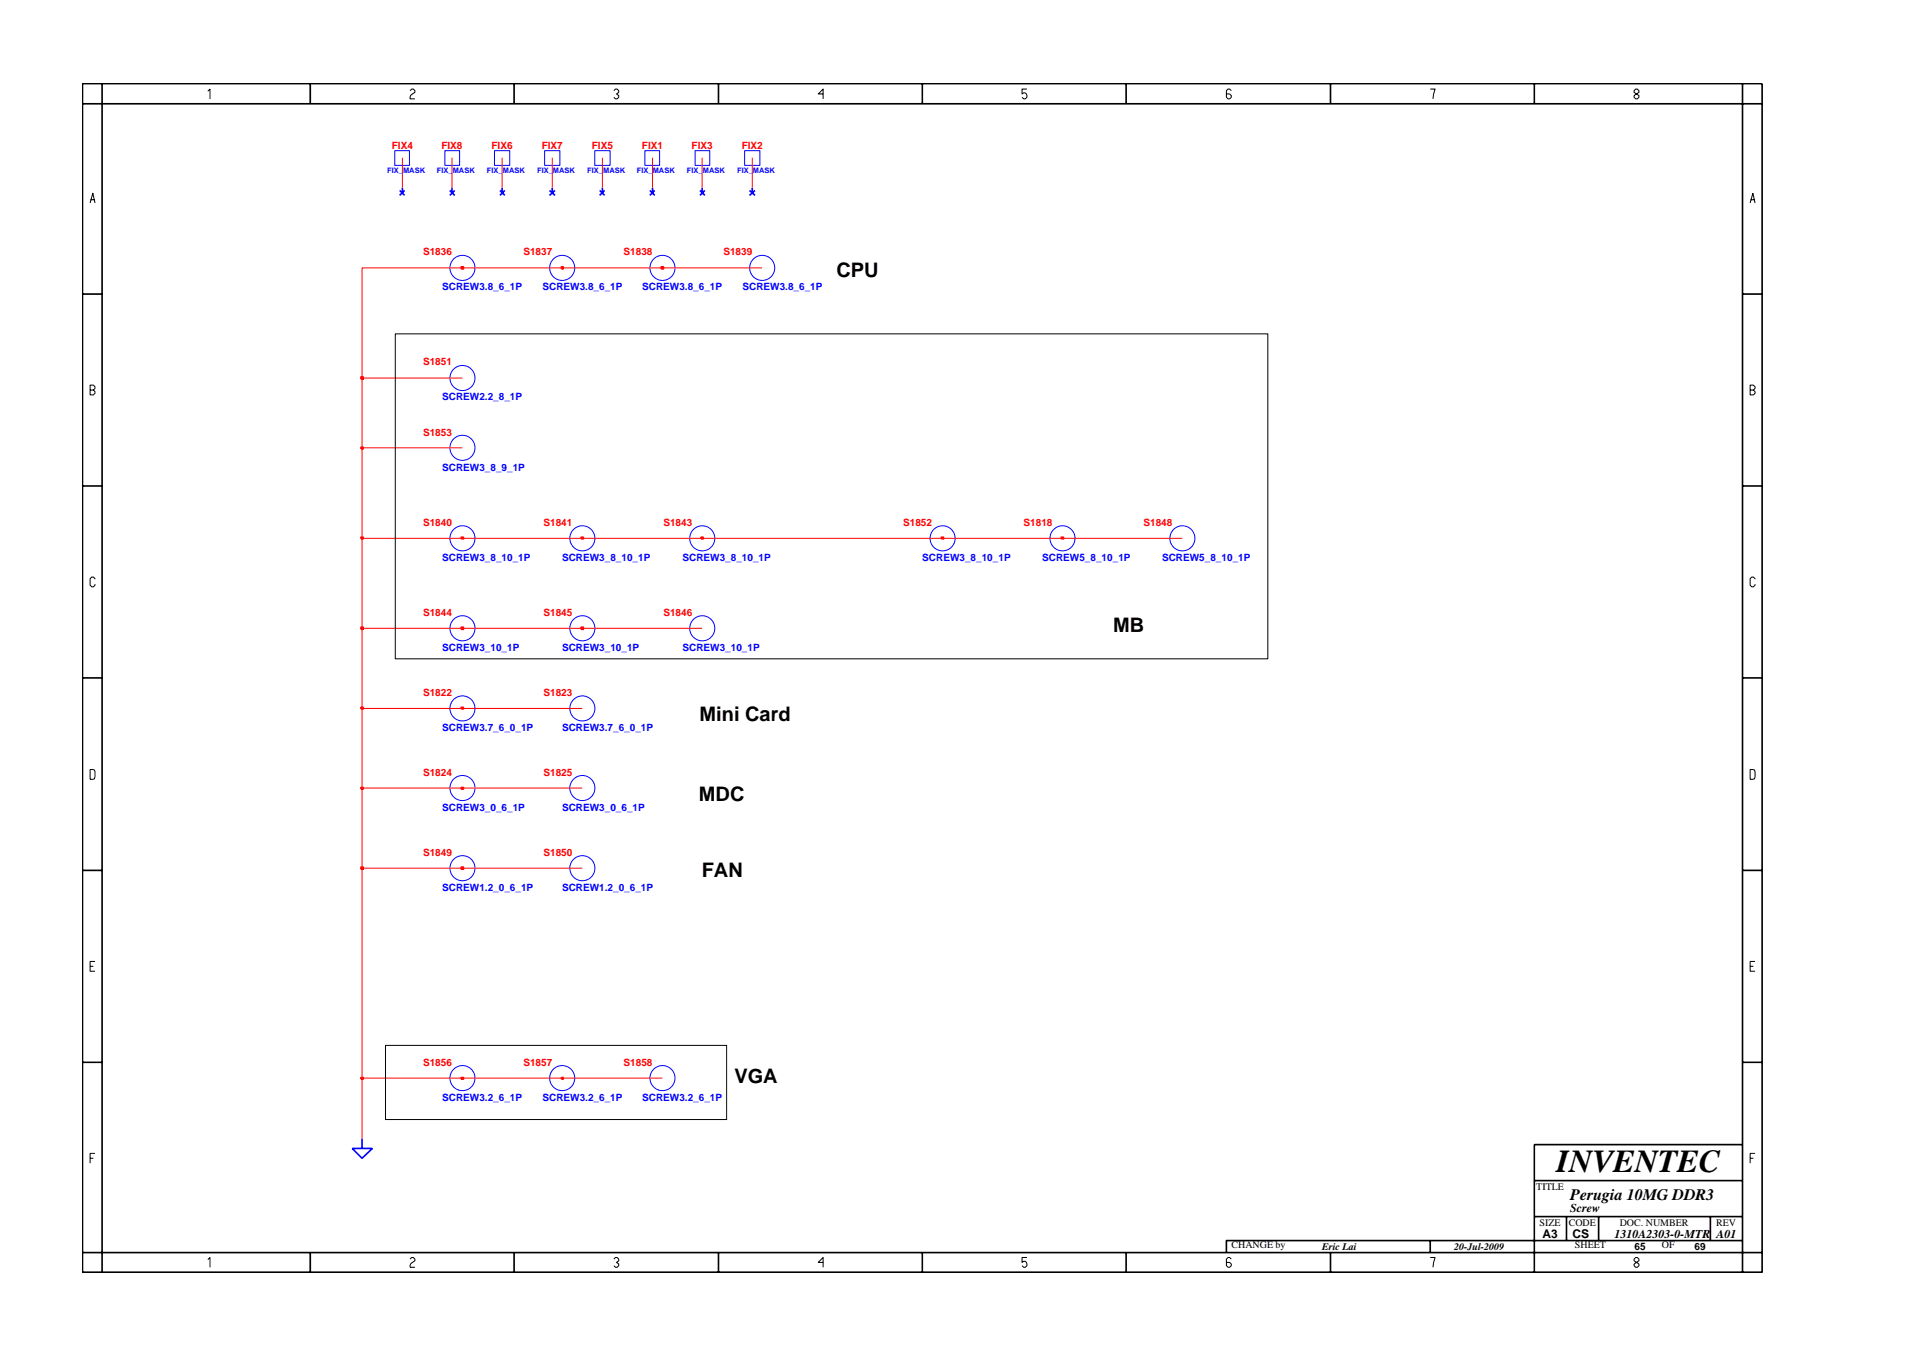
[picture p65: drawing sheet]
<svg xmlns="http://www.w3.org/2000/svg" width="297mm" height="210mm" viewBox="0 0 297 210" stroke-linecap="round" stroke-linejoin="round" font-family="sans-serif">
<defs><g id="words">
<text font-size="5" x="241.8" y="182">INVENTEC</text>
<g font-size="3.1">
<text x="129.9" y="43.1">CPU</text>
<text x="173" y="98.2">MB</text>
<text x="108.7" y="111.9">Mini Card</text>
<text x="108.6" y="124.5">MDC</text>
<text x="109" y="136.1">FAN</text>
<text x="114.1" y="168.2">VGA</text>
</g>
<text font-size="2.5" x="244" y="186.3">Perugia 10MG DDR3</text>
<g font-size="1.9">
<text x="244" y="188.2">Screw</text>
<text x="239.6" y="192.2">A3</text>
<text x="244.3" y="192.3">CS</text>
<text x="250.8" y="192.2">1310A2303-0-MTR A01</text>
</g>
<g font-size="1.6" fill="#f00">
<text x="60.9" y="23.1">FIX4</text>
<text x="68.6" y="23.1">FIX8</text>
<text x="76.4" y="23.1">FIX6</text>
<text x="84.2" y="23.1">FIX7</text>
<text x="91.9" y="23.1">FIX5</text>
<text x="99.7" y="23.1">FIX1</text>
<text x="107.4" y="23.1">FIX3</text>
<text x="115.2" y="23.1">FIX2</text>
<text x="65.7" y="39.7">S1836</text>
<text x="81.3" y="39.7">S1837</text>
<text x="96.9" y="39.7">S1838</text>
<text x="112.4" y="39.7">S1839</text>
<text x="65.7" y="56.8">S1851</text>
<text x="65.7" y="67.7">S1853</text>
<text x="65.7" y="81.6">S1840</text>
<text x="84.4" y="81.6">S1841</text>
<text x="103.1" y="81.6">S1843</text>
<text x="140.3" y="81.6">S1852</text>
<text x="159" y="81.6">S1818</text>
<text x="177.7" y="81.6">S1848</text>
<text x="65.7" y="95.6">S1844</text>
<text x="84.4" y="95.6">S1845</text>
<text x="103.1" y="95.6">S1846</text>
<text x="65.7" y="108.1">S1822</text>
<text x="84.4" y="108.1">S1823</text>
<text x="65.7" y="120.4">S1824</text>
<text x="84.4" y="120.4">S1825</text>
<text x="65.7" y="132.9">S1849</text>
<text x="84.4" y="132.9">S1850</text>
<text x="65.7" y="165.6">S1856</text>
<text x="81.3" y="165.6">S1857</text>
<text x="96.9" y="165.6">S1858</text>
</g>
<g font-size="1.6" fill="#00f">
<text x="68.7" y="45.1">SCREW3.8_6_1P</text>
<text x="84.3" y="45.1">SCREW3.8_6_1P</text>
<text x="99.8" y="45.1">SCREW3.8_6_1P</text>
<text x="115.3" y="45.1">SCREW3.8_6_1P</text>
<text x="68.7" y="62.2">SCREW2.2_8_1P</text>
<text x="68.7" y="73.1">SCREW3_8_9_1P</text>
<text x="68.7" y="87.1">SCREW3_8_10_1P</text>
<text x="87.3" y="87.1">SCREW3_8_10_1P</text>
<text x="106" y="87.1">SCREW3_8_10_1P</text>
<text x="143.3" y="87.1">SCREW3_8_10_1P</text>
<text x="161.9" y="87.1">SCREW5_8_10_1P</text>
<text x="180.5" y="87.1">SCREW5_8_10_1P</text>
<text x="68.7" y="101">SCREW3_10_1P</text>
<text x="87.3" y="101">SCREW3_10_1P</text>
<text x="106" y="101">SCREW3_10_1P</text>
<text x="68.7" y="113.5">SCREW3.7_6_0_1P</text>
<text x="87.3" y="113.5">SCREW3.7_6_0_1P</text>
<text x="68.7" y="125.9">SCREW3_0_6_1P</text>
<text x="87.3" y="125.9">SCREW3_0_6_1P</text>
<text x="68.7" y="138.3">SCREW1.2_0_6_1P</text>
<text x="87.3" y="138.3">SCREW1.2_0_6_1P</text>
<text x="68.7" y="171">SCREW3.2_6_1P</text>
<text x="84.3" y="171">SCREW3.2_6_1P</text>
<text x="99.8" y="171">SCREW3.2_6_1P</text>
</g>
<g font-size="1.6">
<text x="238.7" y="184.8">TITLE</text>
<text x="239.2" y="190.4">SIZE</text>
<text x="243.7" y="190.4">CODE</text>
<text x="251.6" y="190.4">DOC. NUMBER</text>
<text x="266.6" y="190.4">REV</text>
<text x="191.3" y="193.9">CHANGE by</text>
<text x="205.4" y="194.1">Eric Lai</text>
<text x="225.9" y="194.1">20-Jul-2009</text>
<text x="244.7" y="193.9">SHEET</text>
<text x="253.9" y="194.1">65</text>
<text x="258.2" y="193.9">OF</text>
<text x="263.3" y="194.1">69</text>
</g>
<g font-size="1.2" fill="#00f">
<text x="60.2" y="26.9">FIX_MASK</text>
<text x="67.9" y="26.9">FIX_MASK</text>
<text x="75.7" y="26.9">FIX_MASK</text>
<text x="83.4" y="26.9">FIX_MASK</text>
<text x="91.2" y="26.9">FIX_MASK</text>
<text x="98.9" y="26.9">FIX_MASK</text>
<text x="106.7" y="26.9">FIX_MASK</text>
<text x="114.5" y="26.9">FIX_MASK</text>
</g>
</g></defs>
<g fill="none" stroke="#00f" stroke-width=".16">
<path d="M61.3 23.4h2.3v2.3h-2.3zM69.1 23.4h2.3v2.3h-2.3zM76.8 23.4h2.4v2.3h-2.4zM84.6 23.4h2.4v2.3h-2.4zM92.4 23.4h2.4v2.3h-2.4zM100.2 23.4h2.3v2.3h-2.3zM108 23.4h2.3v2.3h-2.3zM115.7 23.4h2.4v2.3h-2.4z"/>
<circle cx="71.8" cy="41.6" r="1.95"/>
<circle cx="71.8" cy="58.7" r="1.95"/>
<circle cx="87.3" cy="41.6" r="1.95"/>
<circle cx="102.9" cy="41.6" r="1.95"/>
<circle cx="118.4" cy="41.6" r="1.95"/>
<circle cx="71.8" cy="69.5" r="1.95"/>
<circle cx="71.8" cy="83.6" r="1.95"/>
<circle cx="71.8" cy="97.6" r="1.95"/>
<circle cx="90.5" cy="83.6" r="1.95"/>
<circle cx="90.5" cy="97.6" r="1.95"/>
<circle cx="109.1" cy="97.6" r="1.95"/>
<circle cx="109.1" cy="83.6" r="1.95"/>
<circle cx="146.4" cy="83.6" r="1.95"/>
<circle cx="165.1" cy="83.6" r="1.95"/>
<circle cx="183.7" cy="83.6" r="1.95"/>
<circle cx="71.8" cy="110" r="1.95"/>
<circle cx="90.5" cy="110" r="1.95"/>
<circle cx="71.8" cy="134.8" r="1.95"/>
<circle cx="71.8" cy="122.4" r="1.95"/>
<circle cx="90.5" cy="134.8" r="1.95"/>
<circle cx="90.5" cy="122.4" r="1.95"/>
<circle cx="71.8" cy="167.4" r="1.95"/>
<circle cx="87.3" cy="167.4" r="1.95"/>
<circle cx="102.9" cy="167.4" r="1.95"/>
</g>
<g fill="none" stroke="#00f" stroke-width=".25">
<path d="M62.1 29.6l.8 .7M62.5 29.2v.8M62.9 29.6l-.8 .7M69.9 29.6l.7 .7M70.2 29.2v.8M70.6 29.6l-.7 .7M77.7 29.6l.7 .7M78 29.2v.8M78.4 29.6l-.7 .7M85.4 29.6l.8 .7M85.8 29.2v.8M86.2 29.6l-.8 .7"/>
<path d="M93.2 29.6l.7 .7M93.6 29.2v.8M93.9 29.6l-.7 .7M101 29.6l.7 .7M101.4 29.2v.8M101.7 29.6l-.7 .7M108.7 29.6l.8 .7M109.1 29.2v.8M109.5 29.6l-.8 .7M116.4 29.6l.9 .7M116.9 29.2v.8M117.3 29.6l-.9 .7"/>
<path d="M54.7 178.3h3.2l-1.7 1.6zM56.2 176.8v1.5"/>
</g>
<path d="M56.2 167.4v9.4" fill="none" stroke="#f00" stroke-width=".16"/>
<path d="M56.1 167.3h.3v.3h-.3z" fill="#8e2323"/>
<path d="M56.1 167.3h.3v.3h-.3z" fill="none" stroke="#f00" stroke-width=".25"/>
<path d="M56.2 134.8v32.6h15.6" fill="none" stroke="#f00" stroke-width=".16"/>
<path d="M71.7 167.3h.3v.3h-.3z" fill="#8e2323"/>
<path d="M71.7 167.3h.3v.3h-.3z" fill="none" stroke="#f00" stroke-width=".25"/>
<path d="M71.8 167.4h15.5" fill="none" stroke="#f00" stroke-width=".16"/>
<path d="M87.2 167.3h.3v.3h-.3z" fill="#8e2323"/>
<path d="M87.2 167.3h.3v.3h-.3z" fill="none" stroke="#f00" stroke-width=".25"/>
<path d="M87.3 167.4h15.6" fill="none" stroke="#f00" stroke-width=".16"/>
<path d="M56.1 134.6h.3v.4h-.3z" fill="#8e2323"/>
<path d="M56.1 134.6h.3v.4h-.3z" fill="none" stroke="#f00" stroke-width=".25"/>
<path d="M56.2 122.4v12.4h15.6" fill="none" stroke="#f00" stroke-width=".16"/>
<path d="M71.7 134.6h.3v.4h-.3z" fill="#8e2323"/>
<path d="M71.7 134.6h.3v.4h-.3z" fill="none" stroke="#f00" stroke-width=".25"/>
<path d="M71.8 134.8h18.7" fill="none" stroke="#f00" stroke-width=".16"/>
<path d="M56.1 122.3h.3v.2h-.3z" fill="#8e2323"/>
<path d="M56.1 122.3h.3v.2h-.3z" fill="none" stroke="#f00" stroke-width=".25"/>
<path d="M56.2 110v12.4h15.6" fill="none" stroke="#f00" stroke-width=".16"/>
<path d="M71.7 122.3h.3v.2h-.3z" fill="#8e2323"/>
<path d="M71.7 122.3h.3v.2h-.3z" fill="none" stroke="#f00" stroke-width=".25"/>
<path d="M71.8 122.4h18.7" fill="none" stroke="#f00" stroke-width=".16"/>
<path d="M56.1 109.8h.3v.3h-.3z" fill="#8e2323"/>
<path d="M56.1 109.8h.3v.3h-.3z" fill="none" stroke="#f00" stroke-width=".25"/>
<path d="M56.2 97.6v12.4h15.6" fill="none" stroke="#f00" stroke-width=".16"/>
<path d="M71.7 109.8h.3v.3h-.3z" fill="#8e2323"/>
<path d="M71.7 109.8h.3v.3h-.3z" fill="none" stroke="#f00" stroke-width=".25"/>
<path d="M71.8 110h18.7" fill="none" stroke="#f00" stroke-width=".16"/>
<path d="M56.1 97.4h.3v.3h-.3z" fill="#8e2323"/>
<path d="M56.1 97.4h.3v.3h-.3z" fill="none" stroke="#f00" stroke-width=".25"/>
<path d="M56.2 83.6v14h15.6" fill="none" stroke="#f00" stroke-width=".16"/>
<path d="M71.7 97.4h.3v.3h-.3z" fill="#8e2323"/>
<path d="M71.7 97.4h.3v.3h-.3z" fill="none" stroke="#f00" stroke-width=".25"/>
<path d="M71.8 97.6h18.7" fill="none" stroke="#f00" stroke-width=".16"/>
<path d="M90.3 97.4h.3v.3h-.3z" fill="#8e2323"/>
<path d="M90.3 97.4h.3v.3h-.3z" fill="none" stroke="#f00" stroke-width=".25"/>
<path d="M90.5 97.6h18.6" fill="none" stroke="#f00" stroke-width=".16"/>
<path d="M56.1 83.4h.3v.3h-.3z" fill="#8e2323"/>
<path d="M56.1 83.4h.3v.3h-.3z" fill="none" stroke="#f00" stroke-width=".25"/>
<path d="M56.2 69.5v14.1h15.6" fill="none" stroke="#f00" stroke-width=".16"/>
<path d="M71.7 83.4h.3v.3h-.3z" fill="#8e2323"/>
<path d="M71.7 83.4h.3v.3h-.3z" fill="none" stroke="#f00" stroke-width=".25"/>
<path d="M71.8 83.6h18.7" fill="none" stroke="#f00" stroke-width=".16"/>
<path d="M90.3 83.4h.3v.3h-.3z" fill="#8e2323"/>
<path d="M90.3 83.4h.3v.3h-.3z" fill="none" stroke="#f00" stroke-width=".25"/>
<path d="M90.5 83.6h18.6" fill="none" stroke="#f00" stroke-width=".16"/>
<path d="M108.9 83.4h.3v.3h-.3z" fill="#8e2323"/>
<path d="M108.9 83.4h.3v.3h-.3z" fill="none" stroke="#f00" stroke-width=".25"/>
<path d="M109.1 83.6h37.3" fill="none" stroke="#f00" stroke-width=".16"/>
<path d="M146.2 83.4h.4v.3h-.4z" fill="#8e2323"/>
<path d="M146.2 83.4h.4v.3h-.4z" fill="none" stroke="#f00" stroke-width=".25"/>
<path d="M146.4 83.6h18.6" fill="none" stroke="#f00" stroke-width=".16"/>
<path d="M164.9 83.4h.3v.3h-.3z" fill="#8e2323"/>
<path d="M164.9 83.4h.3v.3h-.3z" fill="none" stroke="#f00" stroke-width=".25"/>
<path d="M165 83.6h18.7" fill="none" stroke="#f00" stroke-width=".16"/>
<path d="M56.1 69.5h.3v.2h-.3z" fill="#8e2323"/>
<path d="M56.1 69.5h.3v.2h-.3z" fill="none" stroke="#f00" stroke-width=".25"/>
<path d="M56.2 58.7v10.8h15.6" fill="none" stroke="#f00" stroke-width=".16"/>
<path d="M56.1 58.5h.3v.4h-.3z" fill="#8e2323"/>
<path d="M56.1 58.5h.3v.4h-.3z" fill="none" stroke="#f00" stroke-width=".25"/>
<path d="M71.8 41.6h-15.6v17.1h15.6" fill="none" stroke="#f00" stroke-width=".16"/>
<path d="M71.7 41.4h.3v.4h-.3z" fill="#8e2323"/>
<path d="M71.7 41.4h.3v.4h-.3z" fill="none" stroke="#f00" stroke-width=".25"/>
<path d="M71.8 41.6h15.5" fill="none" stroke="#f00" stroke-width=".16"/>
<path d="M87.2 41.4h.3v.4h-.3z" fill="#8e2323"/>
<path d="M87.2 41.4h.3v.4h-.3z" fill="none" stroke="#f00" stroke-width=".25"/>
<path d="M87.3 41.6h15.6" fill="none" stroke="#f00" stroke-width=".16"/>
<path d="M102.7 41.4h.4v.4h-.4z" fill="#8e2323"/>
<path d="M102.7 41.4h.4v.4h-.4z" fill="none" stroke="#f00" stroke-width=".25"/>
<path d="M62.5 24.5v4.7M70.2 24.5v4.7M78 24.5v4.7M85.8 24.5v4.7M93.6 24.5v4.7M101.4 24.5v4.7M109.1 24.5v4.7M116.9 24.5v4.7M102.9 41.6h15.5" fill="none" stroke="#f00" stroke-width=".16"/>
<g fill="none" stroke="#000" stroke-width=".25">
<path d="M12.8 13h261v184.6h-261zM12.8 16.1h261M15.9 13v184.6M48.2 13v3.1M79.9 13v3.1M111.6 13v3.1M143.3 13v3.1M174.9 13v3.1M206.7 13v3.1M238.4 13v3.1M270.7 13v184.6M12.8 45.7h3.1"/>
<path d="M270.7 45.7h3.1M12.8 75.5h3.1M270.7 75.5h3.1M12.8 105.3h3.1M270.7 105.3h3.1M12.8 135.2h3.1M270.7 135.2h3.1M12.8 165h3.1M270.7 165h3.1M270.7 177.7h-32.3v19.9M12.8 194.5h261M48.2 194.5v3.1"/>
<path d="M79.9 194.5v3.1M111.6 194.5v3.1M143.3 194.5v3.1M174.9 194.5v3.1M206.7 194.5v3.1M222.2 192.6v1.9M238.4 183.3h32.3M238.4 188.9h32.3M243.4 188.9v3.7M248.4 188.9v3.7M265.7 188.9v3.7M270.7 192.6h-80.2v1.9"/>
</g>
<g fill="none" stroke="#000" stroke-width=".16">
<path d="M32.3 14.2l.3-.4v1.6M63.7 14.1l.3-.3h.2l.3 .3v.2l-.5 .4-.3 .4v.3h.8M95.4 14.1l.2-.3h.3l.2 .3v.2l-.3 .3 .3 .2v.3l-.2 .3h-.3l-.2-.3M127.9 14.6h-.8l.8-.8v1.6M159.5 13.8h-.7v.8l.2-.2a.5 .5 0 0 1 .5 .7l-.2 .3h-.3l-.2-.3M191.3 14.1l-.3-.3h-.2l-.3 .3v1l.3 .3h.2l.3-.3v-.3l-.3-.2h-.5M222.2 13.8h.8l-.4 1.6M253.9 14.1l.2-.3h.3l.2 .3v.2l-.7 .5v.3l.2 .3h.3l.2-.3v-.3l-.7-.5zM14 31.5l.4-1.5 .4 1.5M14.1 31h.6M271.9 31.5l.4-1.5 .4 1.5M272 31h.6"/>
<path d="M14 59.8h.5l.3 .3v.2l-.3 .3 .3 .2v.3l-.3 .2h-.5zM61.4 51.8h135.6v50.5h-135.6zM14 60.6h.5M271.9 60.6h.5l.3-.3v-.2l-.3-.3h-.5v1.5h.5l.3-.2v-.3l-.3-.2M14.8 89.9l-.3-.3h-.2l-.3 .3v1l.3 .2h.2l.3-.2v-.2M272.7 89.9l-.3-.3h-.3l-.2 .3v1l.2 .2h.3l.3-.2v-.2M14 119.5l.7 .1 .1 .2-.1 1.1-.7 .1zM271.9 119.5l.7 .1 .1 .2-.1 1.1-.7 .1zM14 150.1h.5M14.8 149.3h-.8v1.5h.8M271.9 150.1h.5M272.7 149.3h-.8v1.5h.8"/>
<path d="M14 179.9h.5M14.8 179.1h-.8v1.5M59.9 162.3h53v11.5h-53zM271.9 179.9h.5M272.7 179.1h-.8v1.5M32.3 195.6l.3-.3v1.5M63.7 195.5l.3-.2h.2l.3 .2v.3l-.7 .5-.1 .2v.3h.8M95.4 195.5l.2-.2h.3l.2 .2v.3l-.3 .2 .3 .3v.2l-.2 .3h-.3l-.2-.3M127.9 196h-.8l.8-.7v1.5M159.5 195.3h-.7v.7l.2-.1a.5 .5 0 0 1 .5 .6l-.2 .3h-.3l-.2-.3M191.3 195.5l-.3-.2h-.2l-.3 .2v1l.3 .3h.2l.3-.3v-.2l-.3-.3h-.5M222.2 195.3h.8l-.4 1.5"/>
<path d="M254.1 195.3l-.2 .2v.3l.7 .5v.2l-.2 .3h-.3l-.2-.3v-.2l.7-.5v-.3l-.2-.2z"/>
</g>
<use href="#words"/>
</svg>
